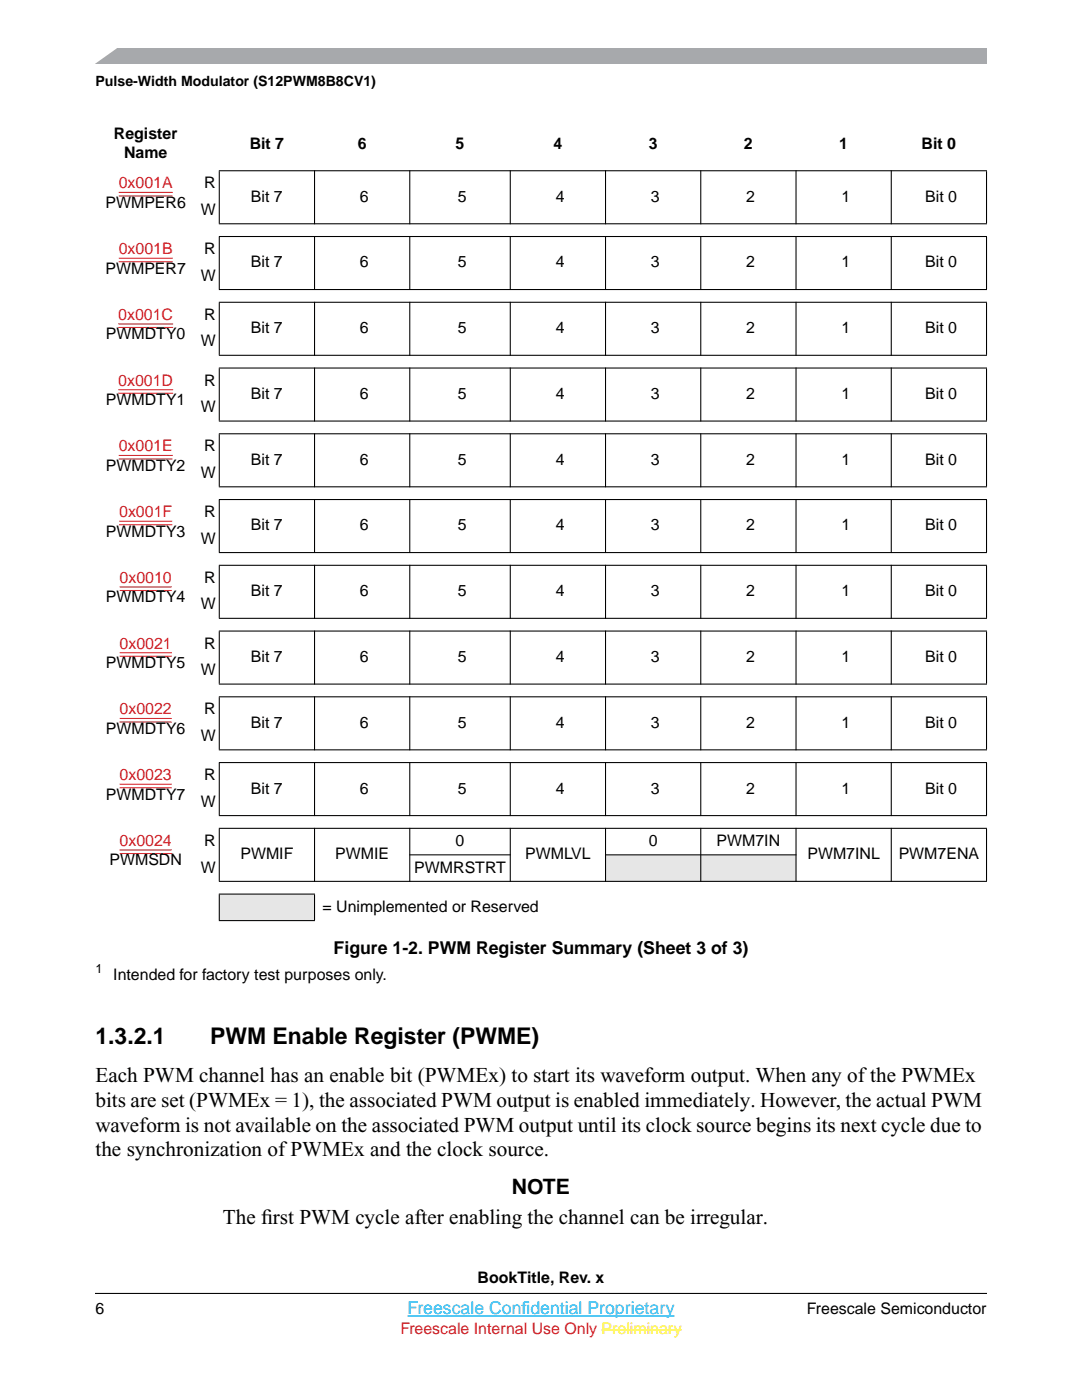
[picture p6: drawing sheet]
<svg xmlns="http://www.w3.org/2000/svg" width="216mm" height="279mm" viewBox="0 0 216 279" stroke-linecap="round" stroke-linejoin="round" font-family="sans-serif">
<defs><g id="words">
<g font-size="4.6">
<text x="19" y="208.4">1.3.2.1</text>
<text x="41.9" y="208.4">PWM Enable Register (PWME)</text>
</g>
<g font-size="4.2">
<text x="19" y="216">Each PWM channel has an enable bit (PWMEx) to start its waveform output. When any of the PWMEx</text>
<text x="19" y="220.9">bits are set (PWMEx = 1), the associated PWM output is enabled immediately. However, the actual PWM</text>
<text x="19" y="225.8">waveform is not available on the associated PWM output until its clock source begins its next cycle due to</text>
<text x="19" y="230.8">the synchronization of PWMEx and the clock source.</text>
<text x="102.2" y="238.2">NOTE</text>
<text x="44.4" y="244.2">The f</text>
<text x="52.1" y="244.2">irst PWM cycle after enabling the channel can be irregular.</text>
</g>
<text font-size="3.5" x="66.6" y="190.3">Figure 1-2. PWM Register Summary (Sheet 3 of 3)</text>
<g font-size="3.5" fill="#00aeef">
<text x="81.3" y="262.3">Freescale Confdential Proprietary</text>
<text x="104.1" y="262.3">i</text>
</g>
<g font-size="3.2">
<text x="22.7" y="27.7">Register</text>
<text x="49.8" y="29.7">Bit 7</text>
<text x="71.4" y="29.7">6</text>
<text x="90.9" y="29.7">5</text>
<text x="110.4" y="29.7">4</text>
<text x="129.4" y="29.7">3</text>
<text x="148.5" y="29.7">2</text>
<text x="167.5" y="29.7">1</text>
<text x="183.9" y="29.7">Bit 0</text>
<text x="24.8" y="31.6">Name</text>
<text x="21.1" y="41.5">PWMPER6</text>
<text x="40.8" y="37.6">R</text>
<text x="50.1" y="40.3">Bit 7</text>
<text x="71.8" y="40.3">6</text>
<text x="91.4" y="40.3">5</text>
<text x="110.9" y="40.3">4</text>
<text x="129.9" y="40.3">3</text>
<text x="148.9" y="40.3">2</text>
<text x="167.9" y="40.3">1</text>
<text x="184.6" y="40.3">Bit 0</text>
<text x="40.1" y="42.9">W</text>
<text x="40.8" y="50.7">R</text>
<text x="50.1" y="53.4">Bit 7</text>
<text x="71.8" y="53.4">6</text>
<text x="91.4" y="53.4">5</text>
<text x="110.9" y="53.4">4</text>
<text x="129.9" y="53.4">3</text>
<text x="148.9" y="53.4">2</text>
<text x="167.9" y="53.4">1</text>
<text x="184.6" y="53.4">Bit 0</text>
<text x="21.1" y="54.6">PWMPER7</text>
<text x="40.1" y="56">W</text>
<text x="40.8" y="63.9">R</text>
<text x="21.1" y="67.7">PWMDTY0</text>
<text x="40.1" y="69.1">W</text>
<text x="50.1" y="66.5">Bit 7</text>
<text x="71.8" y="66.5">6</text>
<text x="91.4" y="66.5">5</text>
<text x="110.9" y="66.5">4</text>
<text x="129.9" y="66.5">3</text>
<text x="148.9" y="66.5">2</text>
<text x="167.9" y="66.5">1</text>
<text x="184.6" y="66.5">Bit 0</text>
<text x="40.8" y="77">R</text>
<text x="21.1" y="80.9">PWMDTY1</text>
<text x="40.1" y="82.3">W</text>
<text x="50.1" y="79.6">Bit 7</text>
<text x="71.8" y="79.6">6</text>
<text x="91.4" y="79.6">5</text>
<text x="110.9" y="79.6">4</text>
<text x="129.9" y="79.6">3</text>
<text x="148.9" y="79.6">2</text>
<text x="167.9" y="79.6">1</text>
<text x="184.6" y="79.6">Bit 0</text>
<text x="21.1" y="94">PWMDTY2</text>
<text x="40.1" y="95.4">W</text>
<text x="40.8" y="90.1">R</text>
<text x="50.1" y="92.7">Bit 7</text>
<text x="71.8" y="92.7">6</text>
<text x="91.4" y="92.7">5</text>
<text x="110.9" y="92.7">4</text>
<text x="129.9" y="92.7">3</text>
<text x="148.9" y="92.7">2</text>
<text x="167.9" y="92.7">1</text>
<text x="184.6" y="92.7">Bit 0</text>
<text x="21.1" y="107.1">PWMDTY3</text>
<text x="40.8" y="103.2">R</text>
<text x="50.1" y="105.9">Bit 7</text>
<text x="71.8" y="105.9">6</text>
<text x="91.4" y="105.9">5</text>
<text x="110.9" y="105.9">4</text>
<text x="129.9" y="105.9">3</text>
<text x="148.9" y="105.9">2</text>
<text x="167.9" y="105.9">1</text>
<text x="184.6" y="105.9">Bit 0</text>
<text x="40.1" y="108.5">W</text>
<text x="40.8" y="116.3">R</text>
<text x="50.1" y="119">Bit 7</text>
<text x="71.8" y="119">6</text>
<text x="91.4" y="119">5</text>
<text x="110.9" y="119">4</text>
<text x="129.9" y="119">3</text>
<text x="148.9" y="119">2</text>
<text x="167.9" y="119">1</text>
<text x="184.6" y="119">Bit 0</text>
<text x="21.1" y="120.2">PWMDTY4</text>
<text x="40.1" y="121.6">W</text>
<text x="40.8" y="129.5">R</text>
<text x="21.1" y="133.3">PWMDTY5</text>
<text x="40.1" y="134.8">W</text>
<text x="50.1" y="132.1">Bit 7</text>
<text x="71.8" y="132.1">6</text>
<text x="91.4" y="132.1">5</text>
<text x="110.9" y="132.1">4</text>
<text x="129.9" y="132.1">3</text>
<text x="148.9" y="132.1">2</text>
<text x="167.9" y="132.1">1</text>
<text x="184.6" y="132.1">Bit 0</text>
<text x="40.8" y="142.6">R</text>
<text x="21.1" y="146.5">PWMDTY6</text>
<text x="40.1" y="147.9">W</text>
<text x="50.1" y="145.2">Bit 7</text>
<text x="71.8" y="145.2">6</text>
<text x="91.4" y="145.2">5</text>
<text x="110.9" y="145.2">4</text>
<text x="129.9" y="145.2">3</text>
<text x="148.9" y="145.2">2</text>
<text x="167.9" y="145.2">1</text>
<text x="184.6" y="145.2">Bit 0</text>
<text x="40.8" y="155.7">R</text>
<text x="21.1" y="159.6">PWMDTY7</text>
<text x="40.1" y="161">W</text>
<text x="50.1" y="158.4">Bit 7</text>
<text x="71.8" y="158.4">6</text>
<text x="91.4" y="158.4">5</text>
<text x="110.9" y="158.4">4</text>
<text x="129.9" y="158.4">3</text>
<text x="148.9" y="158.4">2</text>
<text x="167.9" y="158.4">1</text>
<text x="184.6" y="158.4">Bit 0</text>
<text x="21.8" y="172.7">PWMSDN</text>
<text x="40.8" y="168.8">R</text>
<text x="48" y="171.5">PWMIF</text>
<text x="66.9" y="171.5">PWMIE</text>
<text x="90.9" y="168.8">0</text>
<text x="104.8" y="171.5">PWMLVL</text>
<text x="129.4" y="168.8">0</text>
<text x="143" y="168.8">PWM7IN</text>
<text x="161.1" y="171.5">PWM7INL</text>
<text x="179.3" y="171.5">PWM7ENA</text>
<text x="40.1" y="174.1">W</text>
<text x="82.7" y="174.1">PWMRSTRT</text>
<text x="64.4" y="182">= Unimplemented or Reserved</text>
<text x="22.6" y="195.5">Intended for factory test purposes only.</text>
<text x="95.3" y="256.1">BookTitle, Rev. x</text>
<text x="19" y="262.3">6</text>
<text x="161" y="262.3">Freescale Semiconductor</text>
</g>
<g font-size="3.2" fill="#ed1c24">
<text x="23.7" y="37.6">0x001A</text>
<text x="23.7" y="50.7">0x001B</text>
<text x="23.6" y="63.9">0x001C</text>
<text x="23.6" y="77">0x001D</text>
<text x="23.7" y="90.1">0x001E</text>
<text x="23.8" y="103.2">0x001F</text>
<text x="23.9" y="116.3">0x0010</text>
<text x="23.9" y="129.5">0x0021</text>
<text x="23.9" y="142.6">0x0022</text>
<text x="23.9" y="155.7">0x0023</text>
<text x="23.9" y="168.8">0x0024</text>
<text x="79.9" y="266.2">Freescale Internal Use Only Preliminary</text>
</g>
<text font-size="2.8" x="19" y="17.2">Pulse-Width Modulator (S12PWM8B8CV1)</text>
<text font-size="2.5" x="19" y="194.2">1</text>
</g></defs>
<path d="M19 9.5h177.8v3.2h-177.8z" fill="#a7a9ac"/>
<g fill="#fff">
<path d="M17.1 9.2h6.8l-5.3 3.8h-1.5z"/>
<path d="M19 258.1h177.8z"/>
</g>
<path d="M19 257.2h177.8v2.3h-177.8z" fill="#fff"/>
<path d="M19 258.1h177.8" fill="none" stroke="#000" stroke-width=".21"/>
<path d="M81.3 262.6h53.3" fill="none" stroke="#00aeef" stroke-width=".21"/>
<path d="M120 265.4h16" fill="none" stroke="#fff200" stroke-width=".2"/>
<g fill="none" stroke="#ed1c24" stroke-width=".21">
<path d="M23.7 38.4h10.8M23.7 39.1h10.8M23.7 51.5h10.8M23.7 52.2h10.8M23.6 64.6h10.9M23.6 65.4h10.9M23.6 77.8h10.9M23.6 78.5h10.9M23.7 90.9h10.8M23.7 91.6h10.8M23.8 104h10.6M23.8 104.7h10.6"/>
<path d="M23.9 117.1h10.4M23.9 117.8h10.4M23.9 130.3h10.4M23.9 131h10.4M23.9 143.4h10.4M23.9 144.1h10.4M23.9 156.5h10.4M23.9 157.2h10.4M23.9 169.6h10.4M23.9 170.3h10.4"/>
</g>
<path d="M120.8 170.6h38v5.3h-38z" fill="#e6e6e6"/>
<path d="M19 191.5h177.8v1.9h-177.8z" fill="#fff"/>
<path d="M43.8 178.4h19v5.3h-19z" fill="#e6e6e6"/>
<g fill="#000" stroke="#000" stroke-width=".21">
<path d="M43.7 34.1h153.2zM43.8 34.2v10.4zM43.8 47.3v10.4zM62.8 34v10.7zM62.8 47.1v10.8zM81.8 34v10.7zM81.8 47.1v10.8zM101.8 34v10.7zM101.8 47.1v10.8zM120.8 34v10.7zM120.8 47.1v10.8zM139.8 34v10.7z"/>
<path d="M139.8 47.1v10.8zM158.8 34v10.7zM158.8 47.1v10.8zM177.8 34v10.7zM177.8 47.1v10.8zM196.8 34.2v10.4zM196.8 47.3v10.4zM43.7 44.7h153.2zM43.7 47.2h153.2zM43.7 57.8h153.2zM43.8 60.4v10.4zM62.8 60.2v10.8z"/>
<path d="M81.8 60.2v10.8zM101.8 60.2v10.8zM120.8 60.2v10.8zM139.8 60.2v10.8zM158.8 60.2v10.8zM177.8 60.2v10.8zM196.8 60.4v10.4zM43.7 60.3h153.2zM43.7 70.9h153.2zM43.7 73.4h153.2zM43.8 73.5v10.4zM43.8 86.7v10.4z"/>
<path d="M62.8 73.4v10.7zM62.8 86.5v10.7zM81.8 73.4v10.7zM81.8 86.5v10.7zM101.8 73.4v10.7zM101.8 86.5v10.7zM120.8 73.4v10.7zM120.8 86.5v10.7zM139.8 73.4v10.7zM139.8 86.5v10.7zM158.8 73.4v10.7zM158.8 86.5v10.7z"/>
<path d="M177.8 73.4v10.7zM177.8 86.5v10.7zM196.8 73.5v10.4zM196.8 86.7v10.4zM43.7 84h153.2zM43.7 86.6h153.2zM43.7 97.2h153.2zM43.7 99.7h153.2zM43.8 99.8v10.4zM62.8 99.6v10.8zM81.8 99.6v10.8zM101.8 99.6v10.8z"/>
<path d="M120.8 99.6v10.8zM139.8 99.6v10.8zM158.8 99.6v10.8zM177.8 99.6v10.8zM196.8 99.8v10.4zM43.7 110.3h153.2zM43.7 112.8h153.2zM43.8 112.9v10.4zM43.8 126v10.4zM62.8 112.7v10.8zM62.8 125.9v10.7zM81.8 112.7v10.8z"/>
<path d="M81.8 125.9v10.7zM101.8 112.7v10.8zM101.8 125.9v10.7zM120.8 112.7v10.8zM120.8 125.9v10.7zM139.8 112.7v10.8zM139.8 125.9v10.7zM158.8 112.7v10.8zM158.8 125.9v10.7zM177.8 112.7v10.8zM177.8 125.9v10.7zM196.8 112.9v10.4z"/>
<path d="M196.8 126v10.4zM43.7 123.4h153.2zM43.7 125.9h153.2zM43.7 136.5h153.2zM43.7 139.1h153.2zM43.8 139.2v10.4zM62.8 139v10.7zM81.8 139v10.7zM101.8 139v10.7zM120.8 139v10.7zM139.8 139v10.7zM158.8 139v10.7z"/>
<path d="M177.8 139v10.7zM196.8 139.2v10.4zM43.7 149.6h153.2zM43.7 152.2h153.2zM43.8 152.3v10.4zM43.8 165.4v10.4zM62.8 152.1v10.8zM62.8 165.2v10.8zM43.7 178.4h19.2zM81.8 152.1v10.8zM81.8 165.2v10.8zM101.8 152.1v10.8z"/>
<path d="M101.8 165.2v10.8zM81.7 170.6h20.2zM120.8 152.1v10.8zM120.8 165.2v10.8zM139.8 152.1v10.8zM139.8 165.2v10.8zM158.8 152.1v10.8zM158.8 165.2v10.8zM120.7 170.6h38.2zM177.8 152.1v10.8zM177.8 165.2v10.8zM196.8 152.3v10.4z"/>
<path d="M196.8 165.4v10.4zM43.7 162.8h153.2zM43.7 165.3h153.2zM43.7 175.9h153.2zM43.8 178.5v5.1zM62.8 178.5v5.1zM43.7 183.7h19.2z"/>
</g>
<use href="#words"/>
</svg>
